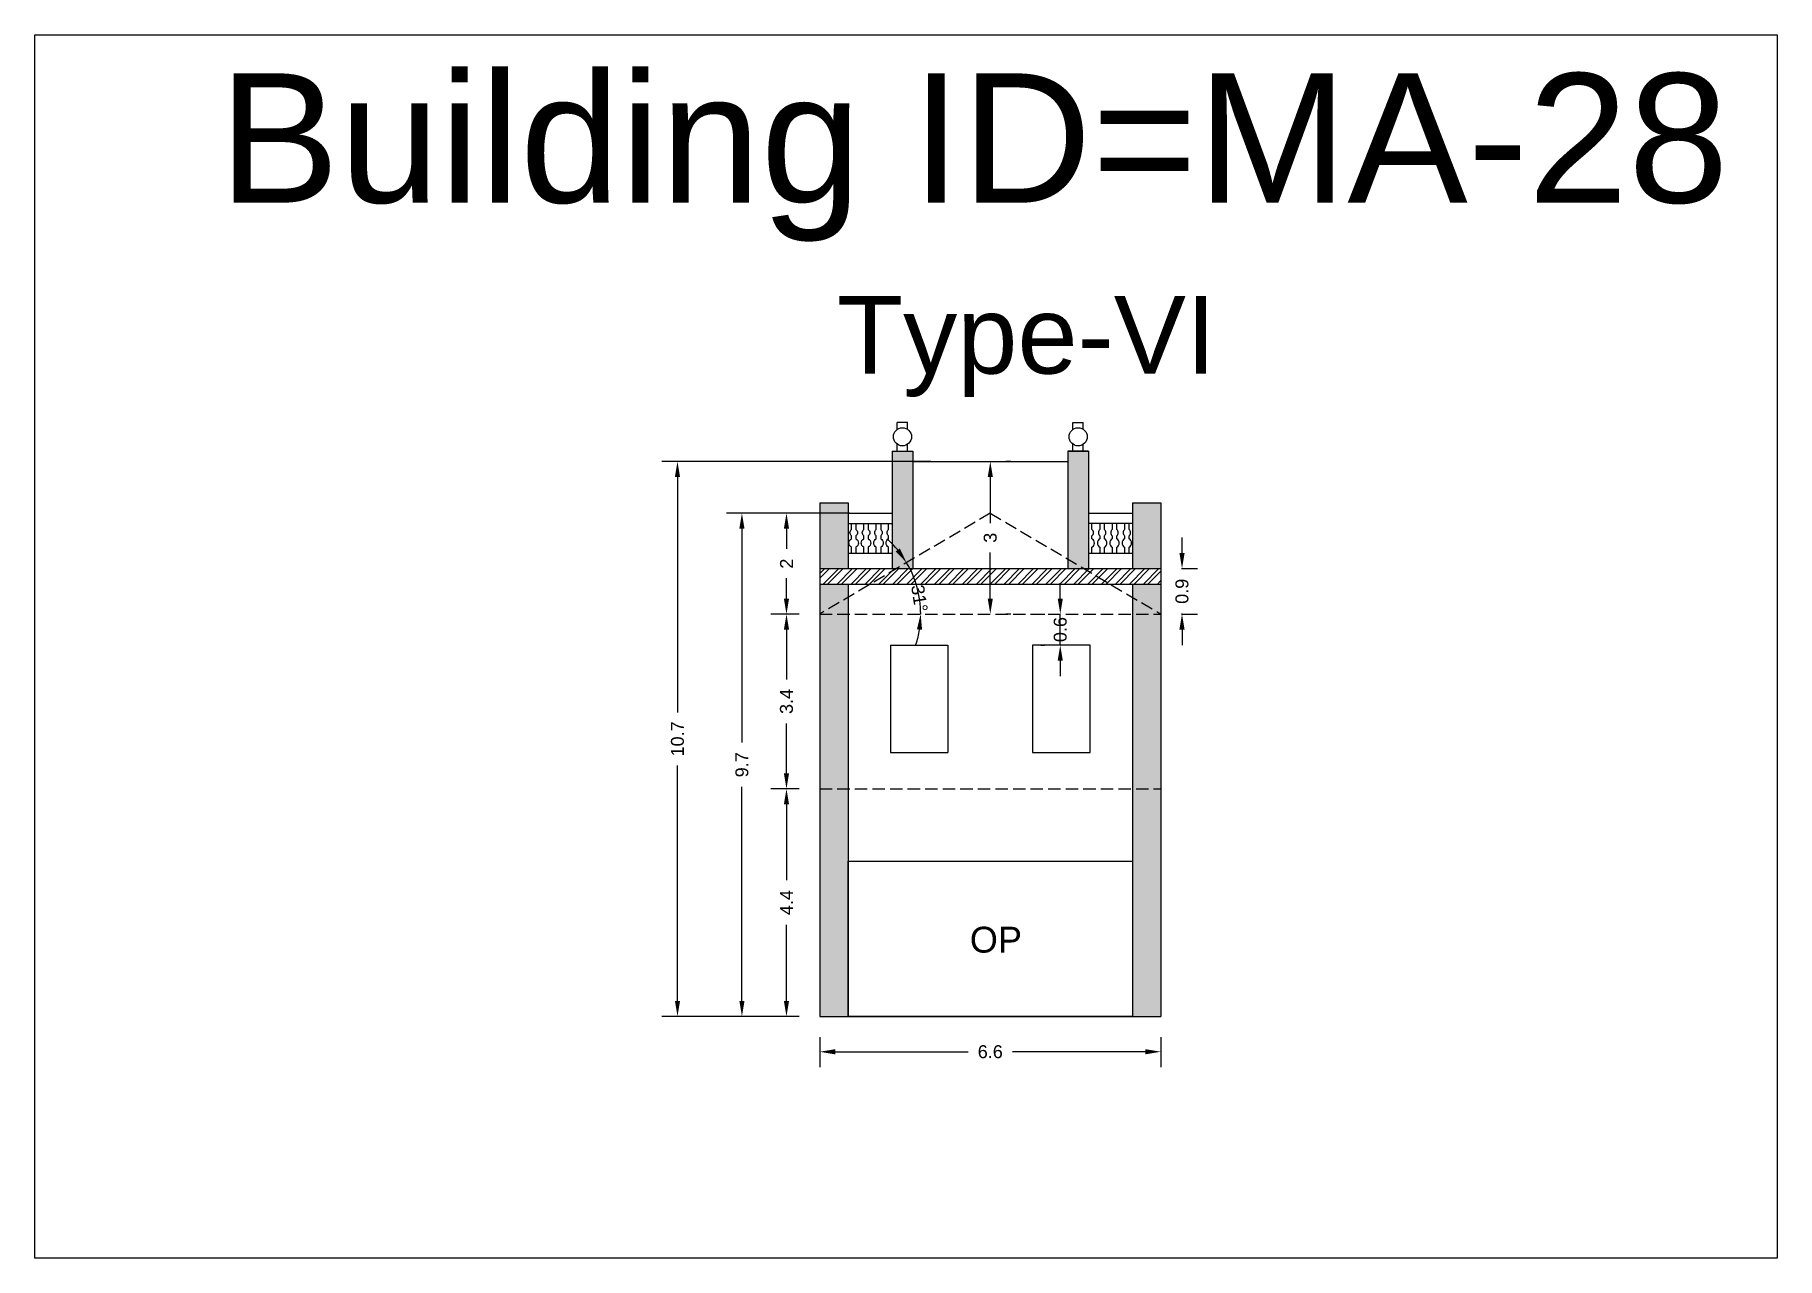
# Model space of a CAD drawing. Header units: metres. Extents: x 3416649 to 3417100, y -6712966 to -6712690.
# Drawn here: x 3416900.9 to 3416934.62, y -6712773.95 to -6712750.3 of the extents above; entities that cross this region are included whole.
import ezdxf

# ---------------------------------------------------------------- set-up
doc = ezdxf.new("R2010")
doc.units = ezdxf.units.M
doc.linetypes.add('ACAD_ISO02W100', pattern=[15, 12, -3])
doc.layers.add('Dotted', color=7, linetype='ACAD_ISO02W100', plot=False)
doc.styles.get("Standard").update_dxf_attribs({"font": 'arial.ttf'})
doc.dimstyles.new('ISO-25', dxfattribs={"dimtxt": 0.25, "dimasz": 0.3, "dimexe": 0.3, "dimexo": 0.4, "dimgap": 0.2, "dimtad": 0, "dimdec": 1, "dimdsep": 46, "dimtxsty": 'Standard', "dimcen": 2.5, "dimadec": 0, "dimazin": 0, "dimtfac": 1, "dimtdec": 1, "dimtmove": 0, "dimatfit": 3, "dimfxl": 1, "dimarcsym": 0})

# ---------------------------------------------------------------- blocks, each defined once
blk = doc.blocks.new('*D223')
at = {"color": 0, "lineweight": -2, "transparency": 16777216}
for p, q in [((3416915.693, -6712764.879), (3416915.149, -6712764.879)), ((3416915.449, -6712765.179), (3416915.449, -6712766.647)), ((3416915.449, -6712768.979), (3416915.449, -6712767.511)), ((3416915.693, -6712769.279), (3416915.149, -6712769.279))]:
    blk.add_line(p, q, dxfattribs=at)
at = {"color": 0, "transparency": 16777216}
for points in [[(3416915.399, -6712765.179), (3416915.499, -6712765.179), (3416915.449, -6712764.879)], [(3416915.399, -6712768.979), (3416915.499, -6712768.979), (3416915.449, -6712769.279)]]:
    blk.add_solid(points, dxfattribs=at)
at = {"layer": 'Defpoints', "color": 0, "transparency": 16777216}
for p in [(3416915.449, -6712764.879), (3416916.093, -6712764.879), (3416916.093, -6712769.279)]:
    blk.add_point(p, dxfattribs=at)
at = {"color": 0, "transparency": 16777216, "insert": (3416915.449, -6712767.079), "char_height": 0.25, "attachment_point": 5, "rotation": 90}
blk.add_mtext('4.4', dxfattribs=at)
blk = doc.blocks.new('*D224')
at = {"color": 0, "lineweight": -2, "transparency": 16777216}
for p, q in [((3416915.693, -6712761.499), (3416915.149, -6712761.499)), ((3416915.449, -6712761.799), (3416915.449, -6712762.762)), ((3416915.449, -6712764.579), (3416915.449, -6712763.616)), ((3416915.693, -6712764.879), (3416915.149, -6712764.879))]:
    blk.add_line(p, q, dxfattribs=at)
at = {"color": 0, "transparency": 16777216}
for points in [[(3416915.399, -6712761.799), (3416915.499, -6712761.799), (3416915.449, -6712761.499)], [(3416915.399, -6712764.579), (3416915.499, -6712764.579), (3416915.449, -6712764.879)]]:
    blk.add_solid(points, dxfattribs=at)
at = {"layer": 'Defpoints', "color": 0, "transparency": 16777216}
for p in [(3416915.449, -6712761.499), (3416916.093, -6712761.499), (3416916.093, -6712764.879)]:
    blk.add_point(p, dxfattribs=at)
at = {"color": 0, "transparency": 16777216, "insert": (3416915.449, -6712763.189), "char_height": 0.25, "attachment_point": 5, "rotation": 90}
blk.add_mtext('3.4', dxfattribs=at)
blk = doc.blocks.new('*D225')
at = {"color": 0, "lineweight": -2, "transparency": 16777216}
for p, q in [((3416916.093, -6712769.679), (3416916.093, -6712770.264)), ((3416916.393, -6712769.964), (3416918.965, -6712769.964)), ((3416922.393, -6712769.964), (3416919.821, -6712769.964)), ((3416922.693, -6712769.679), (3416922.693, -6712770.264))]:
    blk.add_line(p, q, dxfattribs=at)
at = {"color": 0, "transparency": 16777216}
for points in [[(3416916.393, -6712769.914), (3416916.393, -6712770.014), (3416916.093, -6712769.964)], [(3416922.393, -6712769.914), (3416922.393, -6712770.014), (3416922.693, -6712769.964)]]:
    blk.add_solid(points, dxfattribs=at)
at = {"layer": 'Defpoints', "color": 0, "transparency": 16777216}
for p in [(3416916.093, -6712769.279), (3416922.693, -6712769.279), (3416922.693, -6712769.964)]:
    blk.add_point(p, dxfattribs=at)
at = {"color": 0, "transparency": 16777216, "insert": (3416919.393, -6712769.964), "char_height": 0.25, "attachment_point": 5}
blk.add_mtext('6.6', dxfattribs=at)
blk = doc.blocks.new('*D226')
at = {"color": 0, "lineweight": -2, "transparency": 16777216}
for p, q in [((3416916.668, -6712759.549), (3416915.149, -6712759.549)), ((3416915.449, -6712759.849), (3416915.449, -6712760.241)), ((3416915.449, -6712761.199), (3416915.449, -6712760.807)), ((3416915.693, -6712761.499), (3416915.149, -6712761.499))]:
    blk.add_line(p, q, dxfattribs=at)
at = {"color": 0, "transparency": 16777216}
for points in [[(3416915.399, -6712759.849), (3416915.499, -6712759.849), (3416915.449, -6712759.549)], [(3416915.399, -6712761.199), (3416915.499, -6712761.199), (3416915.449, -6712761.499)]]:
    blk.add_solid(points, dxfattribs=at)
at = {"layer": 'Defpoints', "color": 0, "transparency": 16777216}
for p in [(3416915.449, -6712759.549), (3416917.068, -6712759.549), (3416916.093, -6712761.499)]:
    blk.add_point(p, dxfattribs=at)
at = {"color": 0, "transparency": 16777216, "insert": (3416915.449, -6712760.524), "char_height": 0.25, "attachment_point": 5, "rotation": 90}
blk.add_mtext('2', dxfattribs=at)
blk = doc.blocks.new('*D227')
at = {"color": 0, "lineweight": -2, "transparency": 16777216}
for p, q in [((3416919.393, -6712758.849), (3416919.393, -6712759.742)), ((3416919.793, -6712758.549), (3416919.693, -6712758.549)), ((3416919.393, -6712761.199), (3416919.393, -6712760.306)), ((3416919.793, -6712761.499), (3416919.693, -6712761.499))]:
    blk.add_line(p, q, dxfattribs=at)
at = {"color": 0, "transparency": 16777216}
for points in [[(3416919.343, -6712758.849), (3416919.443, -6712758.849), (3416919.393, -6712758.549)], [(3416919.343, -6712761.199), (3416919.443, -6712761.199), (3416919.393, -6712761.499)]]:
    blk.add_solid(points, dxfattribs=at)
at = {"layer": 'Defpoints', "color": 0, "transparency": 16777216}
for p in [(3416919.393, -6712758.549), (3416919.393, -6712761.499), (3416919.393, -6712761.499)]:
    blk.add_point(p, dxfattribs=at)
at = {"color": 0, "transparency": 16777216, "insert": (3416919.393, -6712760.024), "char_height": 0.25, "attachment_point": 5, "rotation": 90}
blk.add_mtext('3', dxfattribs=at)
blk = doc.blocks.new('*D228')
at = {"color": 0, "lineweight": -2, "transparency": 16777216}
for p, q in [((3416916.268, -6712759.549), (3416914.287, -6712759.549)), ((3416914.587, -6712759.849), (3416914.587, -6712763.986)), ((3416914.587, -6712768.979), (3416914.587, -6712764.842)), ((3416915.693, -6712769.279), (3416914.287, -6712769.279))]:
    blk.add_line(p, q, dxfattribs=at)
at = {"color": 0, "transparency": 16777216}
for points in [[(3416914.537, -6712759.849), (3416914.637, -6712759.849), (3416914.587, -6712759.549)], [(3416914.537, -6712768.979), (3416914.637, -6712768.979), (3416914.587, -6712769.279)]]:
    blk.add_solid(points, dxfattribs=at)
at = {"layer": 'Defpoints', "color": 0, "transparency": 16777216}
for p in [(3416914.587, -6712759.549), (3416916.668, -6712759.549), (3416916.093, -6712769.279)]:
    blk.add_point(p, dxfattribs=at)
at = {"color": 0, "transparency": 16777216, "insert": (3416914.587, -6712764.414), "char_height": 0.25, "attachment_point": 5, "rotation": 90}
blk.add_mtext('9.7', dxfattribs=at)
blk = doc.blocks.new('*D229')
at = {"color": 0, "lineweight": -2, "transparency": 16777216}
for p, q in [((3416918.242, -6712758.549), (3416913.04, -6712758.549)), ((3416913.34, -6712758.849), (3416913.34, -6712763.401)), ((3416913.34, -6712768.979), (3416913.34, -6712764.427)), ((3416915.693, -6712769.279), (3416913.04, -6712769.279))]:
    blk.add_line(p, q, dxfattribs=at)
at = {"color": 0, "transparency": 16777216}
for points in [[(3416913.29, -6712758.849), (3416913.39, -6712758.849), (3416913.34, -6712758.549)], [(3416913.29, -6712768.979), (3416913.39, -6712768.979), (3416913.34, -6712769.279)]]:
    blk.add_solid(points, dxfattribs=at)
at = {"layer": 'Defpoints', "color": 0, "transparency": 16777216}
for p in [(3416913.34, -6712758.549), (3416918.642, -6712758.549), (3416916.093, -6712769.279)]:
    blk.add_point(p, dxfattribs=at)
at = {"color": 0, "transparency": 16777216, "insert": (3416913.34, -6712763.914), "char_height": 0.25, "attachment_point": 5, "rotation": 90}
blk.add_mtext('10.7', dxfattribs=at)
blk = doc.blocks.new('*D230')
at = {"color": 0, "lineweight": -2, "transparency": 16777216}
for start, end in [(39.3891, 48.199), (0, 30.5792), (342.3802, 351.1901)]:
    blk.add_arc((3416916.093, -6712761.499), 1.953, start, end, dxfattribs=at)
at = {"color": 0, "transparency": 16777216}
for points in [[(3416917.643, -6712760.231), (3416917.561, -6712760.288), (3416917.774, -6712760.506)], [(3416917.973, -6712761.794), (3416918.073, -6712761.802), (3416918.046, -6712761.499)]]:
    blk.add_solid(points, dxfattribs=at)
at = {"layer": 'Defpoints', "color": 0, "transparency": 16777216}
for p in [(3416919.393, -6712759.549), (3416917.924, -6712760.819), (3416916.093, -6712761.499), (3416916.093, -6712761.499), (3416922.693, -6712761.499)]:
    blk.add_point(p, dxfattribs=at)
at = {"color": 0, "transparency": 16777216, "insert": (3416918.022, -6712761.196), "char_height": 0.25, "attachment_point": 5, "rotation": 278.9255}
blk.add_mtext('31°', dxfattribs=at)
blk = doc.blocks.new('*D231')
at = {"color": 0, "lineweight": -2, "transparency": 16777216}
for p, q in [((3416920.747, -6712761.199), (3416920.747, -6712760.899)), ((3416920.368, -6712761.499), (3416920.447, -6712761.499)), ((3416920.747, -6712762.099), (3416920.747, -6712761.499)), ((3416920.368, -6712762.099), (3416920.447, -6712762.099)), ((3416920.747, -6712762.399), (3416920.747, -6712762.699))]:
    blk.add_line(p, q, dxfattribs=at)
at = {"color": 0, "transparency": 16777216}
for points in [[(3416920.697, -6712761.199), (3416920.797, -6712761.199), (3416920.747, -6712761.499)], [(3416920.697, -6712762.399), (3416920.797, -6712762.399), (3416920.747, -6712762.099)]]:
    blk.add_solid(points, dxfattribs=at)
at = {"layer": 'Defpoints', "color": 0, "transparency": 16777216}
for p in [(3416920.747, -6712761.499), (3416920.768, -6712761.499), (3416920.768, -6712762.099)]:
    blk.add_point(p, dxfattribs=at)
at = {"color": 0, "transparency": 16777216, "insert": (3416920.747, -6712761.799), "char_height": 0.25, "attachment_point": 5, "rotation": 90}
blk.add_mtext('0.6', dxfattribs=at)
blk = doc.blocks.new('*D232')
at = {"color": 0, "lineweight": -2, "transparency": 16777216}
for p, q in [((3416923.103, -6712760.319), (3416923.103, -6712760.019)), ((3416923.093, -6712760.619), (3416923.403, -6712760.619)), ((3416923.103, -6712760.619), (3416923.103, -6712760.631)), ((3416923.093, -6712761.499), (3416923.403, -6712761.499)), ((3416923.103, -6712761.499), (3416923.103, -6712761.487)), ((3416923.103, -6712761.799), (3416923.103, -6712762.099))]:
    blk.add_line(p, q, dxfattribs=at)
at = {"color": 0, "transparency": 16777216}
for points in [[(3416923.053, -6712760.319), (3416923.153, -6712760.319), (3416923.103, -6712760.619)], [(3416923.053, -6712761.799), (3416923.153, -6712761.799), (3416923.103, -6712761.499)]]:
    blk.add_solid(points, dxfattribs=at)
at = {"layer": 'Defpoints', "color": 0, "transparency": 16777216}
for p in [(3416922.693, -6712760.619), (3416923.103, -6712760.619), (3416922.693, -6712761.499)]:
    blk.add_point(p, dxfattribs=at)
at = {"color": 0, "transparency": 16777216, "insert": (3416923.103, -6712761.059), "char_height": 0.25, "attachment_point": 5, "rotation": 90}
blk.add_mtext('0.9', dxfattribs=at)

msp = doc.modelspace()

# ---------------------------------------------------------------- hatches: boundary and pattern name
h = msp.add_hatch(color=256)
h.dxf.hatch_style = 1
h.paths.add_polyline_path([(3416916.093, -6712761.499), (3416916.643, -6712761.499), (3416916.643, -6712764.879), (3416916.093, -6712764.879)])
h.paths.add_polyline_path([(3416916.093, -6712760.919), (3416916.643, -6712760.919), (3416916.643, -6712761.174), (3416916.093, -6712761.499)])
h.paths.add_polyline_path([(3416916.093, -6712759.349), (3416916.643, -6712759.349), (3416916.643, -6712760.619), (3416916.093, -6712760.619)])
h.paths.add_polyline_path([(3416916.643, -6712761.174), (3416916.643, -6712761.499), (3416916.093, -6712761.499)], flags=17)
h.paths.add_polyline_path([(3416916.093, -6712764.879), (3416916.643, -6712764.879), (3416916.643, -6712769.279), (3416916.093, -6712769.279)])
h.paths.add_polyline_path([(3416917.493, -6712758.349), (3416917.893, -6712758.349), (3416917.893, -6712760.435), (3416917.582, -6712760.619), (3416917.493, -6712760.619)])
h.paths.add_polyline_path([(3416917.893, -6712760.435), (3416917.893, -6712760.619), (3416917.582, -6712760.619)], flags=17)
h = msp.add_hatch(color=256)
h.dxf.hatch_style = 1
h.paths.add_polyline_path([(3416922.693, -6712761.499), (3416922.143, -6712761.499), (3416922.143, -6712764.879), (3416922.693, -6712764.879)])
h.paths.add_polyline_path([(3416922.693, -6712760.919), (3416922.143, -6712760.919), (3416922.143, -6712761.174), (3416922.693, -6712761.499)])
h.paths.add_polyline_path([(3416922.693, -6712759.349), (3416922.143, -6712759.349), (3416922.143, -6712760.619), (3416922.693, -6712760.619)])
h.paths.add_polyline_path([(3416922.143, -6712761.174), (3416922.143, -6712761.499), (3416922.693, -6712761.499)], flags=17)
h.paths.add_polyline_path([(3416922.693, -6712764.879), (3416922.143, -6712764.879), (3416922.143, -6712769.279), (3416922.693, -6712769.279)])
h.paths.add_polyline_path([(3416921.293, -6712758.349), (3416920.893, -6712758.349), (3416920.893, -6712760.435), (3416921.204, -6712760.619), (3416921.293, -6712760.619)])
h.paths.add_polyline_path([(3416920.893, -6712760.435), (3416920.893, -6712760.619), (3416921.204, -6712760.619)], flags=17)
h = msp.add_hatch()
h.set_pattern_fill('ANSI32', color=256, scale=0.02)
h.set_pattern_definition([(45, (-4.95185, 0), (-0.134703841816, 0.134703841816), []), (45, (-4.86204, 0), (-0.134703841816, 0.134703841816), [])])
h.paths.add_polyline_path([(3416922.693, -6712760.919), (3416922.693, -6712760.619), (3416916.093, -6712760.619), (3416916.093, -6712760.919)])

# ---------------------------------------------------------------- linework, layer by layer
for points in [[(3416900.904, -6712750.299), (3416934.62, -6712750.299), (3416934.62, -6712773.955), (3416900.904, -6712773.955)], [(3416920.213, -6712764.179), (3416921.323, -6712764.179), (3416921.323, -6712762.099), (3416920.213, -6712762.099)], [(3416916.643, -6712766.279), (3416922.143, -6712766.279), (3416922.143, -6712769.279), (3416916.643, -6712769.279)]]:
    msp.add_lwpolyline(points, close=True)
for points in [[(3416917.593, -6712757.927), (3416917.593, -6712757.793)], [(3416917.793, -6712757.793), (3416917.593, -6712757.793)], [(3416917.793, -6712757.927), (3416917.793, -6712757.793)], [(3416920.993, -6712757.927), (3416920.993, -6712757.793)], [(3416920.993, -6712757.793), (3416921.193, -6712757.793)], [(3416921.193, -6712757.927), (3416921.193, -6712757.793)], [(3416917.493, -6712758.349), (3416917.493, -6712760.619)], [(3416917.493, -6712758.349), (3416917.893, -6712758.349)], [(3416917.493, -6712758.349), (3416917.893, -6712758.349)], [(3416917.593, -6712758.349), (3416917.593, -6712758.215)], [(3416917.793, -6712758.349), (3416917.793, -6712758.215)], [(3416917.893, -6712758.349), (3416917.893, -6712760.619)], [(3416920.893, -6712758.349), (3416920.893, -6712760.619)], [(3416920.893, -6712758.349), (3416921.293, -6712758.349)], [(3416921.293, -6712758.349), (3416920.893, -6712758.349)], [(3416921.293, -6712758.349), (3416920.893, -6712758.349)], [(3416920.993, -6712758.349), (3416920.993, -6712758.215)], [(3416921.193, -6712758.349), (3416921.193, -6712758.215)], [(3416921.293, -6712758.349), (3416921.293, -6712760.619)], [(3416917.893, -6712758.549), (3416920.893, -6712758.549)], [(3416916.093, -6712759.349), (3416916.093, -6712769.279)], [(3416916.093, -6712759.349), (3416916.643, -6712759.349)], [(3416916.643, -6712759.349), (3416916.643, -6712760.619)], [(3416922.143, -6712759.349), (3416922.143, -6712760.619)], [(3416922.143, -6712759.349), (3416922.693, -6712759.349)], [(3416922.693, -6712759.349), (3416922.693, -6712769.279)], [(3416916.643, -6712759.549), (3416917.493, -6712759.549)], [(3416916.643, -6712759.749), (3416917.493, -6712759.749)], [(3416921.293, -6712759.549), (3416922.143, -6712759.549)], [(3416922.143, -6712759.749), (3416921.293, -6712759.749)], [(3416916.643, -6712760.319), (3416917.493, -6712760.319)], [(3416921.293, -6712760.319), (3416922.143, -6712760.319)], [(3416916.093, -6712760.619), (3416922.693, -6712760.619)], [(3416916.093, -6712760.919), (3416922.693, -6712760.919)], [(3416916.643, -6712760.919), (3416916.643, -6712769.279)], [(3416922.143, -6712760.919), (3416922.143, -6712769.279)], [(3416917.463, -6712762.099), (3416918.573, -6712762.099)], [(3416917.463, -6712762.099), (3416917.463, -6712764.179)], [(3416918.573, -6712762.099), (3416918.573, -6712764.179)], [(3416917.463, -6712764.179), (3416918.573, -6712764.179)], [(3416916.643, -6712766.279), (3416922.143, -6712766.279)], [(3416916.093, -6712769.279), (3416922.693, -6712769.279)]]:
    msp.add_lwpolyline(points)
for points in [[(3416916.707, -6712760.319), (3416916.707, -6712760.207, -0.59952), (3416916.707, -6712760.045), (3416916.707, -6712759.984, -0.504557), (3416916.707, -6712759.867), (3416916.707, -6712759.749)], [(3416916.793, -6712759.749), (3416916.793, -6712759.867, -0.504557), (3416916.793, -6712759.984), (3416916.793, -6712760.045, -0.59952), (3416916.793, -6712760.207), (3416916.793, -6712760.319)], [(3416916.946, -6712760.319), (3416916.946, -6712760.207, -0.59952), (3416916.946, -6712760.045), (3416916.946, -6712759.984, -0.504557), (3416916.946, -6712759.867), (3416916.946, -6712759.749)], [(3416917.032, -6712759.749), (3416917.032, -6712759.867, -0.504557), (3416917.032, -6712759.984), (3416917.032, -6712760.045, -0.59952), (3416917.032, -6712760.207), (3416917.032, -6712760.319)], [(3416917.186, -6712760.319), (3416917.186, -6712760.207, -0.59952), (3416917.186, -6712760.045), (3416917.186, -6712759.984, -0.504557), (3416917.186, -6712759.867), (3416917.186, -6712759.749)], [(3416917.272, -6712759.749), (3416917.272, -6712759.867, -0.504557), (3416917.272, -6712759.984), (3416917.272, -6712760.045, -0.59952), (3416917.272, -6712760.207), (3416917.272, -6712760.319)], [(3416917.425, -6712760.319), (3416917.425, -6712760.207, -0.59952), (3416917.425, -6712760.045), (3416917.425, -6712759.984, -0.504557), (3416917.425, -6712759.867), (3416917.425, -6712759.749)], [(3416921.361, -6712760.319), (3416921.361, -6712760.207, 0.59952), (3416921.361, -6712760.045), (3416921.361, -6712759.984, 0.504557), (3416921.361, -6712759.867), (3416921.361, -6712759.749)], [(3416921.514, -6712759.749), (3416921.514, -6712759.867, 0.504557), (3416921.514, -6712759.984), (3416921.514, -6712760.045, 0.59952), (3416921.514, -6712760.207), (3416921.514, -6712760.319)], [(3416921.6, -6712760.319), (3416921.6, -6712760.207, 0.59952), (3416921.6, -6712760.045), (3416921.6, -6712759.984, 0.504557), (3416921.6, -6712759.867), (3416921.6, -6712759.749)], [(3416921.753, -6712759.749), (3416921.753, -6712759.867, 0.504557), (3416921.753, -6712759.984), (3416921.753, -6712760.045, 0.59952), (3416921.753, -6712760.207), (3416921.753, -6712760.319)], [(3416921.84, -6712760.319), (3416921.84, -6712760.207, 0.59952), (3416921.84, -6712760.045), (3416921.84, -6712759.984, 0.504557), (3416921.84, -6712759.867), (3416921.84, -6712759.749)], [(3416921.993, -6712759.749), (3416921.993, -6712759.867, 0.504557), (3416921.993, -6712759.984), (3416921.993, -6712760.045, 0.59952), (3416921.993, -6712760.207), (3416921.993, -6712760.319)], [(3416922.079, -6712760.319), (3416922.079, -6712760.207, 0.59952), (3416922.079, -6712760.045), (3416922.079, -6712759.984, 0.504557), (3416922.079, -6712759.867), (3416922.079, -6712759.749)]]:
    msp.add_lwpolyline(points, format="xyb")
for centre in [(3416917.693, -6712758.071), (3416921.093, -6712758.071)]:
    msp.add_circle(centre, 0.176)
at = {"layer": 'Dotted', "ltscale": 0.02}
for points in [[(3416919.393, -6712759.549), (3416916.093, -6712761.499)], [(3416919.393, -6712759.549), (3416922.693, -6712761.499)], [(3416916.093, -6712761.499), (3416922.693, -6712761.499)], [(3416916.093, -6712764.879), (3416922.693, -6712764.879)]]:
    msp.add_lwpolyline(points, dxfattribs=at)

# ---------------------------------------------------------------- texts
at = {"attachment_point": 1}
for s, width, heights, insert, char_height in [('Building ID=MA-28', 67.86454, [0.517], (3416904.468, -6712751.043), 2.5), ('Type-VI ', 9.99112, [0.517], (3416916.426, -6712755.349), 1.5), ('OP', 1.17554, [0], (3416918.997, -6712767.546), 0.5)]:
    msp.add_mtext_dynamic_manual_height_columns(s, width=width, gutter_width=12.5, heights=heights, dxfattribs=dict(at, insert=insert, char_height=char_height))

# ---------------------------------------------------------------- dimensions: what is measured, and where the dimension line sits
for base, p1, p2, picture, middle in [((3416913.34, -6712758.549), (3416916.093, -6712769.279), (3416918.642, -6712758.549), '*D229', (3416913.34, -6712763.914)), ((3416919.392933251, -6712761.499063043), (3416919.392933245, -6712758.549063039), (3416919.392933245, -6712761.499063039), '*D227', (3416919.392933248, -6712760.024063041)), ((3416914.587, -6712759.549), (3416916.093, -6712769.279), (3416916.668, -6712759.549), '*D228', (3416914.587, -6712764.414)), ((3416915.448503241, -6712759.549063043), (3416916.092933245, -6712761.499063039), (3416917.067933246, -6712759.549063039), '*D226', (3416915.448503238, -6712760.524063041)), ((3416923.103, -6712760.619), (3416922.693, -6712761.499), (3416922.693, -6712760.619), '*D232', (3416923.103, -6712761.059)), ((3416915.449, -6712761.499), (3416916.093, -6712764.879), (3416916.093, -6712761.499), '*D224', (3416915.449, -6712763.189)), ((3416915.449, -6712764.879), (3416916.093, -6712769.279), (3416916.093, -6712764.879), '*D223', (3416915.449, -6712767.079))]:
    dim = msp.add_linear_dim(base=base, p1=p1, p2=p2, angle=90, dimstyle='ISO-25')
    dim.commit()
    dim.dimension.update_dxf_attribs({"geometry": picture, "text_midpoint": middle})
dim = msp.add_angular_dim_2l(base=(3416917.924, -6712760.819), line1=((3416916.093, -6712761.499), (3416922.693, -6712761.499)), line2=((3416919.393, -6712759.549), (3416916.093, -6712761.499)), dimstyle='ISO-25')
dim.commit()
dim.dimension.update_dxf_attribs({"geometry": '*D230', "text_midpoint": (3416918.022, -6712761.196), "dimtype": 162})
dim = msp.add_linear_dim(base=(3416920.747, -6712761.499), p1=(3416920.768, -6712762.099), p2=(3416920.768, -6712761.499), angle=90, dimstyle='ISO-25')
dim.commit()
dim.dimension.update_dxf_attribs({"geometry": '*D231', "text_midpoint": (3416920.747, -6712761.799), "dimtype": 160})
dim = msp.add_linear_dim(base=(3416922.693, -6712769.964), p1=(3416916.093, -6712769.279), p2=(3416922.693, -6712769.279), dimstyle='ISO-25')
dim.commit()
dim.dimension.update_dxf_attribs({"geometry": '*D225', "text_midpoint": (3416919.393, -6712769.964)})

doc.saveas('drawing.dxf')
